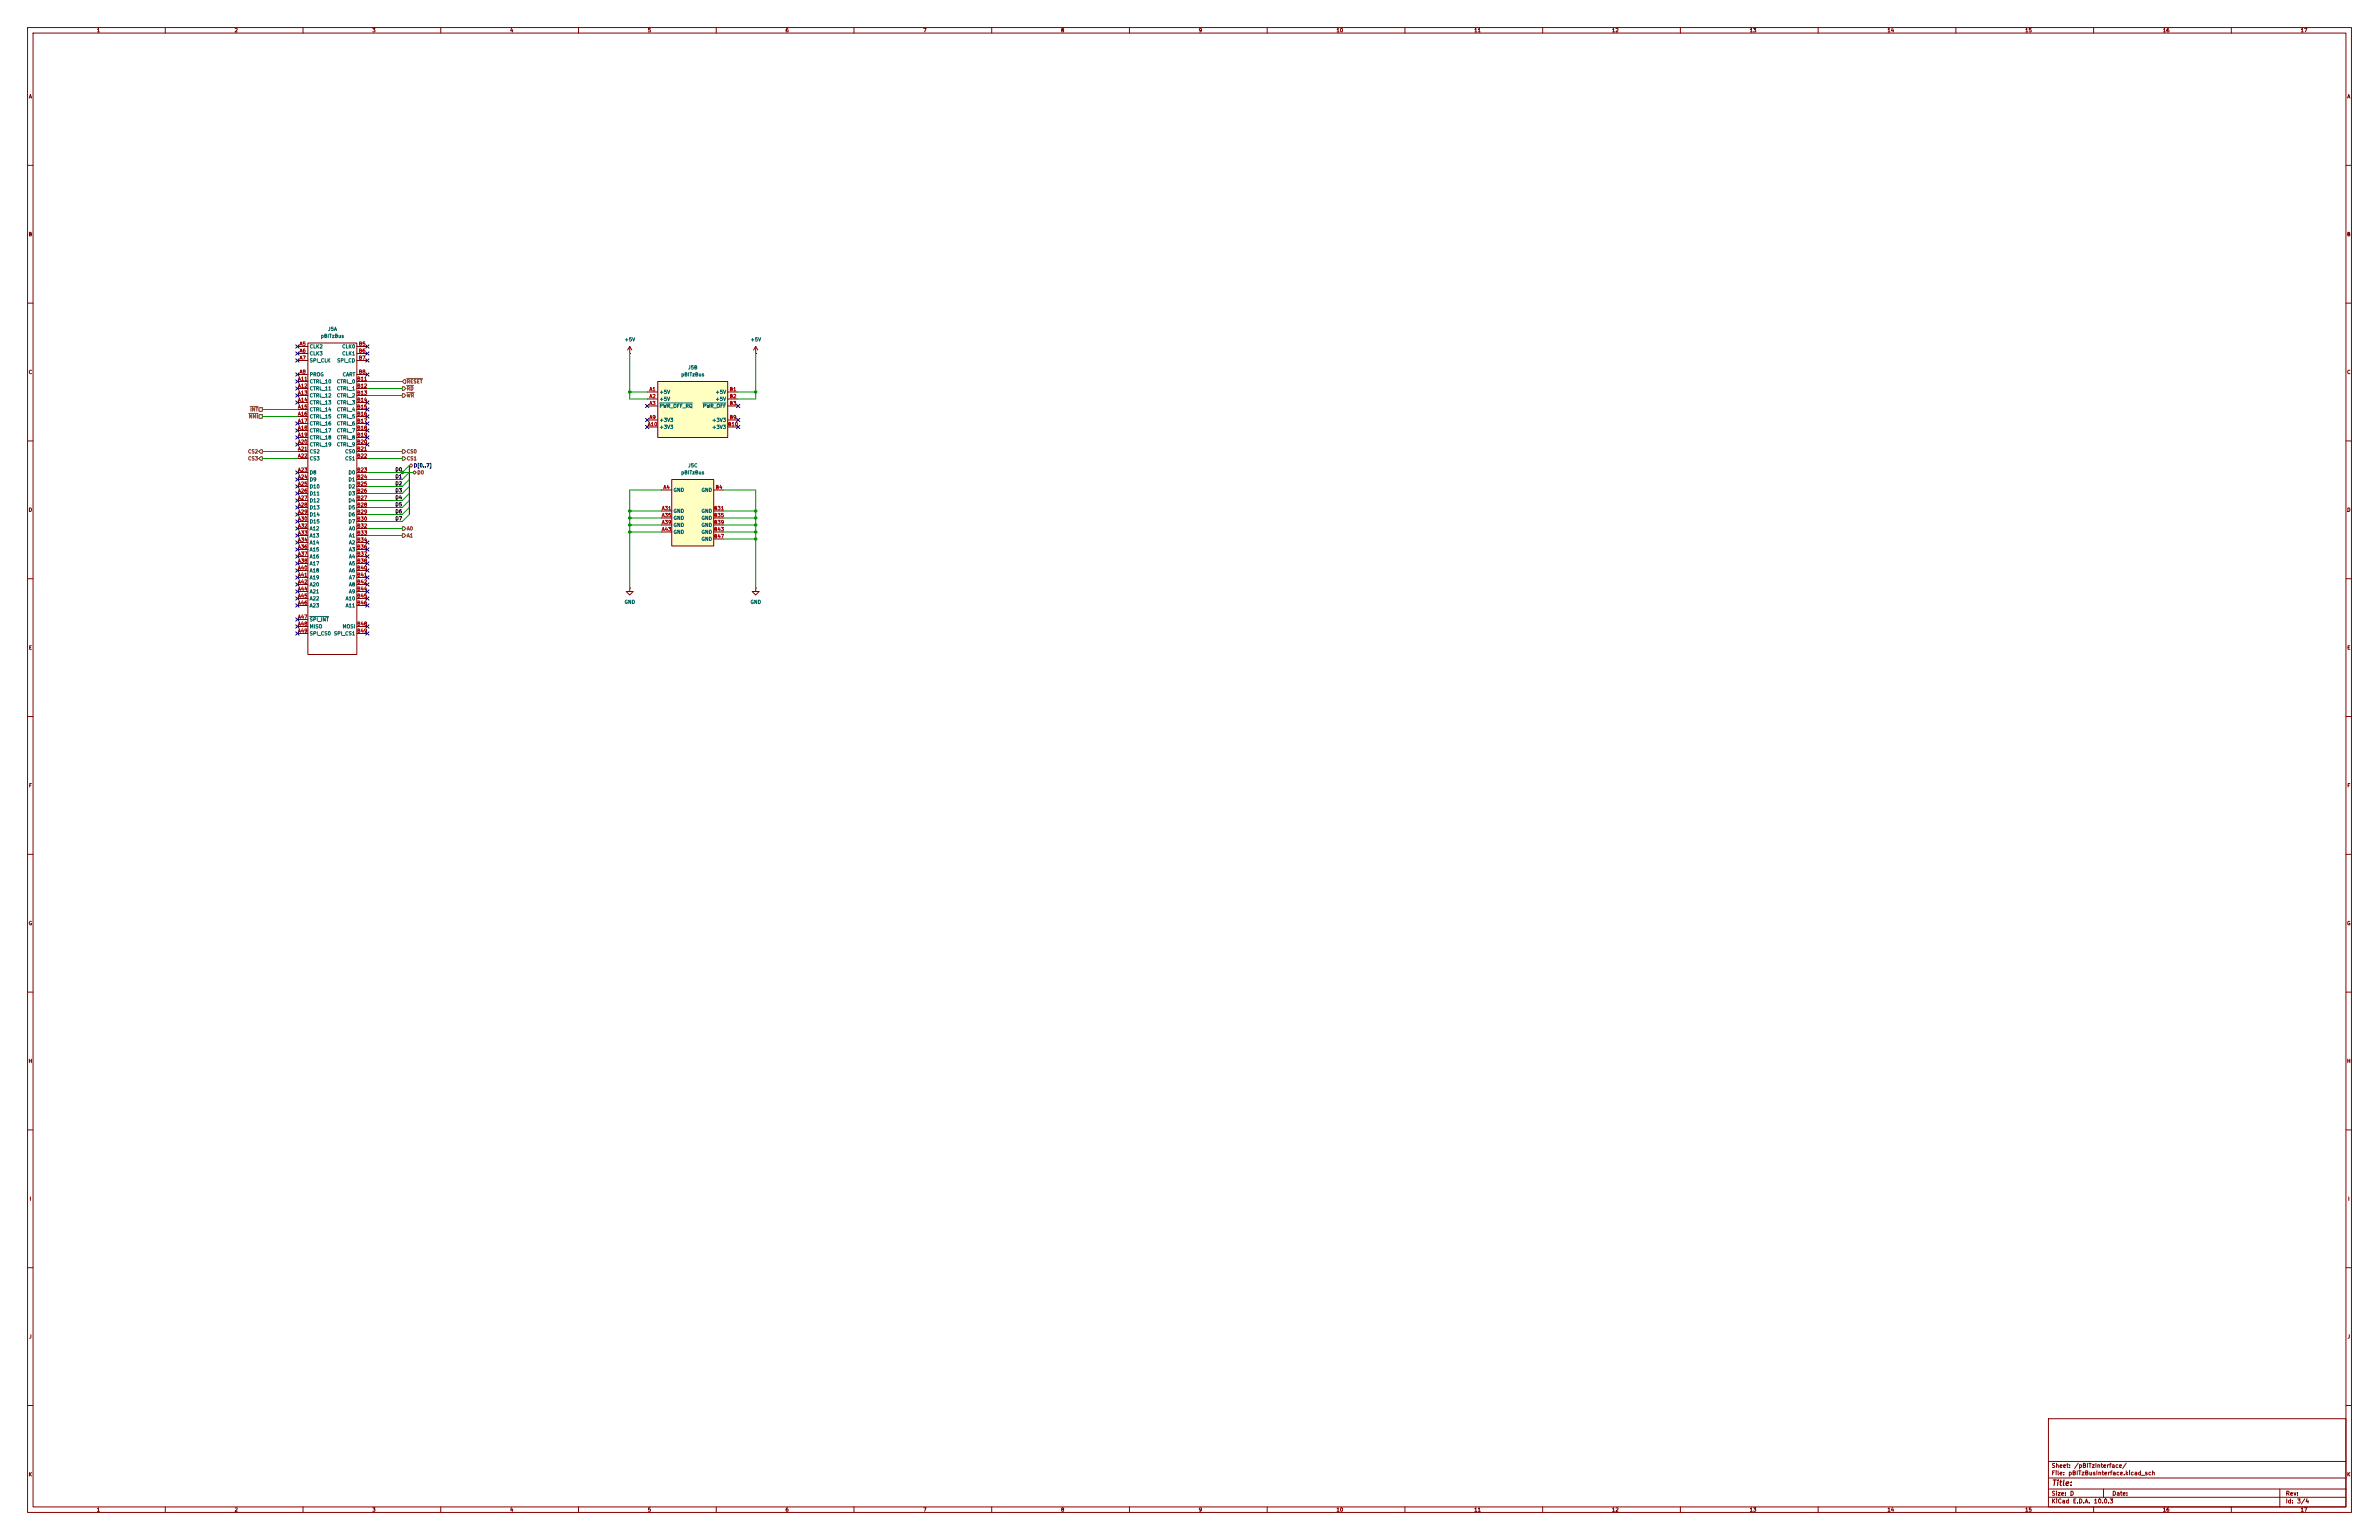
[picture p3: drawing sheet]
<svg xmlns="http://www.w3.org/2000/svg" width="864mm" height="559mm" viewBox="0 0 864 559" stroke-linecap="round" stroke-linejoin="round" font-family="sans-serif">
<defs><g id="words">
<text font-size="2" fill="#840000" x="744.6" y="539.6">Title:</text>
<g font-size="1.5" fill="#840000">
<text x="744.6" y="532.9">Sheet:</text>
<text x="752.8" y="532.9">/pBITzInterface/</text>
<text x="744.6" y="535.6">File:</text>
<text x="750.7" y="535.6">pBITzBusInterface.kicad_sch</text>
<text x="744.6" y="545.8">KiCad</text>
<text x="744.6" y="543">Size:</text>
<text x="751.3" y="543">D</text>
<text x="752.3" y="545.8">E.D.A.</text>
<text x="759.9" y="545.8">10.0.3</text>
<text x="766.6" y="543">Date:</text>
<text x="829.6" y="543">Rev:</text>
<text x="829.6" y="545.8">Id:</text>
<text x="833.7" y="545.8">3/4</text>
</g>
<g font-size="1.3" fill="#840000">
<text x="35" y="12">1</text>
<text x="85" y="12">2</text>
<text x="135" y="12">3</text>
<text x="185" y="12">4</text>
<text x="235" y="12">5</text>
<text x="285" y="12">6</text>
<text x="335" y="12">7</text>
<text x="385" y="12">8</text>
<text x="435" y="12">9</text>
<text x="485" y="12">10</text>
<text x="535" y="12">11</text>
<text x="585" y="12">12</text>
<text x="635" y="12">13</text>
<text x="685" y="12">14</text>
<text x="735" y="12">15</text>
<text x="785" y="12">16</text>
<text x="835" y="12">17</text>
<text x="10.3" y="36">A</text>
<text x="851.9" y="36">A</text>
<text x="10.3" y="86">B</text>
<text x="851.9" y="86">B</text>
<text x="10.3" y="136">C</text>
<text x="851.9" y="136">C</text>
<text x="10.3" y="186">D</text>
<text x="851.9" y="186">D</text>
<text x="10.3" y="236">E</text>
<text x="851.9" y="236">E</text>
<text x="10.3" y="286">F</text>
<text x="851.9" y="286">F</text>
<text x="10.3" y="336">G</text>
<text x="851.9" y="336">G</text>
<text x="10.2" y="386">H</text>
<text x="851.8" y="386">H</text>
<text x="10.6" y="436">I</text>
<text x="852.2" y="436">I</text>
<text x="10.4" y="486">J</text>
<text x="852" y="486">J</text>
<text x="10.3" y="536">K</text>
<text x="851.9" y="536">K</text>
<text x="35" y="548.8">1</text>
<text x="85" y="548.8">2</text>
<text x="135" y="548.8">3</text>
<text x="185" y="548.8">4</text>
<text x="235" y="548.8">5</text>
<text x="285" y="548.8">6</text>
<text x="335" y="548.8">7</text>
<text x="385" y="548.8">8</text>
<text x="435" y="548.8">9</text>
<text x="485" y="548.8">10</text>
<text x="535" y="548.8">11</text>
<text x="585" y="548.8">12</text>
<text x="635" y="548.8">13</text>
<text x="685" y="548.8">14</text>
<text x="735" y="548.8">15</text>
<text x="785" y="548.8">16</text>
<text x="835" y="548.8">17</text>
</g>
<g font-size="1.3" fill="#a90000">
<text x="108.6" y="125.7">A5</text>
<text x="130.1" y="125.7">B5</text>
<text x="108.6" y="128.2">A6</text>
<text x="108.6" y="130.8">A7</text>
<text x="130.1" y="128.2">B6</text>
<text x="130.1" y="130.8">B7</text>
<text x="108.6" y="135.9">A8</text>
<text x="130.1" y="135.9">B8</text>
<text x="108" y="138.4">A11</text>
<text x="108" y="140.9">A12</text>
<text x="108" y="143.5">A13</text>
<text x="129.5" y="138.4">B11</text>
<text x="129.5" y="140.9">B12</text>
<text x="129.5" y="143.5">B13</text>
<text x="235.6" y="142.2">A1</text>
<text x="264.7" y="142.2">B1</text>
<text x="108" y="146">A14</text>
<text x="108" y="148.6">A15</text>
<text x="129.5" y="146">B14</text>
<text x="129.5" y="148.6">B15</text>
<text x="235.6" y="144.8">A2</text>
<text x="235.6" y="147.3">A3</text>
<text x="264.7" y="144.8">B2</text>
<text x="264.7" y="147.3">B3</text>
<text x="108" y="151.1">A16</text>
<text x="108" y="153.6">A17</text>
<text x="129.5" y="151.1">B16</text>
<text x="129.5" y="153.6">B17</text>
<text x="235" y="154.9">A10</text>
<text x="235.6" y="152.4">A9</text>
<text x="264.1" y="154.9">B10</text>
<text x="264.7" y="152.4">B9</text>
<text x="108" y="156.2">A18</text>
<text x="108" y="158.7">A19</text>
<text x="108" y="161.3">A20</text>
<text x="129.5" y="156.2">B18</text>
<text x="129.5" y="158.7">B19</text>
<text x="129.5" y="161.3">B20</text>
<text x="108" y="163.8">A21</text>
<text x="108" y="166.3">A22</text>
<text x="129.5" y="163.8">B21</text>
<text x="129.5" y="166.3">B22</text>
<text x="108" y="171.4">A23</text>
<text x="108" y="174">A24</text>
<text x="129.5" y="171.4">B23</text>
<text x="129.5" y="174">B24</text>
<text x="108" y="176.5">A25</text>
<text x="108" y="179">A26</text>
<text x="129.5" y="176.5">B25</text>
<text x="129.5" y="179">B26</text>
<text x="240.7" y="177.8">A4</text>
<text x="259.6" y="177.8">B4</text>
<text x="108" y="181.6">A27</text>
<text x="108" y="184.1">A28</text>
<text x="129.5" y="181.6">B27</text>
<text x="129.5" y="184.1">B28</text>
<text x="240.1" y="185.4">A31</text>
<text x="259" y="185.4">B31</text>
<text x="108" y="186.7">A29</text>
<text x="108" y="189.2">A30</text>
<text x="108" y="191.7">A32</text>
<text x="129.5" y="186.7">B29</text>
<text x="129.5" y="189.2">B30</text>
<text x="129.5" y="191.7">B32</text>
<text x="240.1" y="187.9">A35</text>
<text x="240.1" y="190.5">A39</text>
<text x="259" y="187.9">B35</text>
<text x="259" y="190.5">B39</text>
<text x="108" y="194.3">A33</text>
<text x="108" y="196.8">A34</text>
<text x="129.5" y="194.3">B33</text>
<text x="129.5" y="196.8">B34</text>
<text x="240.1" y="193">A43</text>
<text x="259" y="193">B43</text>
<text x="259" y="195.6">B47</text>
<text x="108" y="199.4">A36</text>
<text x="108" y="201.9">A37</text>
<text x="129.5" y="199.4">B36</text>
<text x="129.5" y="201.9">B37</text>
<text x="108" y="204.4">A38</text>
<text x="108" y="207">A40</text>
<text x="108" y="209.5">A41</text>
<text x="129.5" y="204.4">B38</text>
<text x="129.5" y="207">B40</text>
<text x="129.5" y="209.5">B41</text>
<text x="108" y="212.1">A42</text>
<text x="108" y="214.6">A44</text>
<text x="129.5" y="212.1">B42</text>
<text x="129.5" y="214.6">B44</text>
<text x="108" y="217.1">A45</text>
<text x="108" y="219.7">A46</text>
<text x="129.5" y="217.1">B45</text>
<text x="129.5" y="219.7">B46</text>
<text x="108" y="224.8">A47</text>
<text x="108" y="227.3">A48</text>
<text x="129.5" y="227.3">B48</text>
<text x="108" y="229.8">A49</text>
<text x="129.5" y="229.8">B49</text>
</g>
<g font-size="1.3" fill="#006464">
<text x="116.3" y="122.9">pBITzBus</text>
<text x="118.9" y="120.4">J5A</text>
<text x="226.6" y="124.2">+5V</text>
<text x="272.3" y="124.2">+5V</text>
<text x="112.3" y="126.7">CLK2</text>
<text x="112.3" y="129.2">CLK3</text>
<text x="112.3" y="131.8">SPI_CLK</text>
<text x="122.2" y="131.8">SPI_CD</text>
<text x="124.1" y="126.7">CLK0</text>
<text x="124.1" y="129.2">CLK1</text>
<text x="112.3" y="136.9">PROG</text>
<text x="124.2" y="136.9">CART</text>
<text x="247.1" y="136.9">pBITzBus</text>
<text x="249.6" y="134.3">J5B</text>
<text x="112.3" y="139.4">CTRL_10</text>
<text x="112.3" y="141.9">CTRL_11</text>
<text x="122.1" y="139.4">CTRL_0</text>
<text x="122.1" y="141.9">CTRL_1</text>
<text x="239.3" y="143.2">+5V</text>
<text x="259.6" y="143.2">+5V</text>
<text x="112.3" y="144.5">CTRL_12</text>
<text x="112.3" y="147">CTRL_13</text>
<text x="112.3" y="149.6">CTRL_14</text>
<text x="122.1" y="144.5">CTRL_2</text>
<text x="122.1" y="147">CTRL_3</text>
<text x="122.1" y="149.6">CTRL_4</text>
<text x="239.3" y="145.8">+5V</text>
<text x="239.3" y="148.3">PWR_OFF_RQ</text>
<text x="255" y="148.3">PWR_OFF</text>
<text x="259.6" y="145.8">+5V</text>
<text x="112.3" y="152.1">CTRL_15</text>
<text x="112.3" y="154.6">CTRL_16</text>
<text x="122.1" y="152.1">CTRL_5</text>
<text x="122.1" y="154.6">CTRL_6</text>
<text x="239.3" y="153.4">+3V3</text>
<text x="239.3" y="155.9">+3V3</text>
<text x="258.4" y="153.4">+3V3</text>
<text x="258.4" y="155.9">+3V3</text>
<text x="112.3" y="157.2">CTRL_17</text>
<text x="112.3" y="159.7">CTRL_18</text>
<text x="122.1" y="157.2">CTRL_7</text>
<text x="122.1" y="159.7">CTRL_8</text>
<text x="112.3" y="162.3">CTRL_19</text>
<text x="112.3" y="164.8">CS2</text>
<text x="112.3" y="167.3">CS3</text>
<text x="122.1" y="162.3">CTRL_9</text>
<text x="125.1" y="164.8">CS0</text>
<text x="125.1" y="167.3">CS1</text>
<text x="112.3" y="172.4">D8</text>
<text x="126.3" y="172.4">D0</text>
<text x="247.1" y="172.4">pBITzBus</text>
<text x="249.6" y="169.9">J5C</text>
<text x="112.3" y="175">D9</text>
<text x="112.3" y="177.5">D10</text>
<text x="126.3" y="175">D1</text>
<text x="126.3" y="177.5">D2</text>
<text x="244.3" y="178.8">GND</text>
<text x="254.5" y="178.8">GND</text>
<text x="112.3" y="180">D11</text>
<text x="112.3" y="182.6">D12</text>
<text x="112.3" y="185.1">D13</text>
<text x="126.3" y="180">D3</text>
<text x="126.3" y="182.6">D4</text>
<text x="126.3" y="185.1">D5</text>
<text x="112.3" y="187.7">D14</text>
<text x="112.3" y="190.2">D15</text>
<text x="126.3" y="187.7">D6</text>
<text x="126.3" y="190.2">D7</text>
<text x="244.3" y="186.4">GND</text>
<text x="244.3" y="188.9">GND</text>
<text x="244.3" y="191.5">GND</text>
<text x="254.5" y="186.4">GND</text>
<text x="254.5" y="188.9">GND</text>
<text x="254.5" y="191.5">GND</text>
<text x="112.3" y="192.7">A12</text>
<text x="112.3" y="195.3">A13</text>
<text x="112.3" y="197.8">A14</text>
<text x="126.5" y="192.7">A0</text>
<text x="126.5" y="195.3">A1</text>
<text x="126.5" y="197.8">A2</text>
<text x="244.3" y="194">GND</text>
<text x="254.5" y="194">GND</text>
<text x="254.5" y="196.6">GND</text>
<text x="112.3" y="200.4">A15</text>
<text x="112.3" y="202.9">A16</text>
<text x="126.5" y="200.4">A3</text>
<text x="126.5" y="202.9">A4</text>
<text x="112.3" y="205.4">A17</text>
<text x="112.3" y="208">A18</text>
<text x="126.5" y="205.4">A5</text>
<text x="126.5" y="208">A6</text>
<text x="112.3" y="210.5">A19</text>
<text x="112.3" y="213.1">A20</text>
<text x="112.3" y="215.6">A21</text>
<text x="126.5" y="210.5">A7</text>
<text x="126.5" y="213.1">A8</text>
<text x="126.5" y="215.6">A9</text>
<text x="112.3" y="218.1">A22</text>
<text x="112.3" y="220.7">A23</text>
<text x="125.3" y="218.1">A10</text>
<text x="125.3" y="220.7">A11</text>
<text x="226.6" y="219.4">GND</text>
<text x="272.3" y="219.4">GND</text>
<text x="112.3" y="225.8">SPI_INT</text>
<text x="112.3" y="228.3">MISO</text>
<text x="112.3" y="230.8">SPI_CS0 SPI_CS1</text>
<text x="124.2" y="228.3">MOSI</text>
</g>
<g font-size="1.3" fill="#725600">
<text x="147.5" y="141.9">RD</text>
<text x="147.5" y="139.4">RESET</text>
<text x="90.7" y="149.6">INT</text>
<text x="147.5" y="144.5">WR</text>
<text x="90.2" y="152.1">NMI</text>
<text x="89.9" y="164.8">CS2</text>
<text x="89.9" y="167.3">CS3</text>
<text x="147.5" y="167.3">CS1</text>
<text x="147.5" y="164.8">CS0</text>
<text x="151.3" y="172.4">D0</text>
<text x="147.5" y="195.3">A1</text>
<text x="147.5" y="192.7">A0</text>
</g>
<g font-size="1.3" fill="#0f0f0f">
<text x="143.4" y="173.9">D1</text>
<text x="143.4" y="171.3">D0</text>
<text x="143.4" y="178.9">D3</text>
<text x="143.4" y="176.4">D2</text>
<text x="143.4" y="181.5">D4</text>
<text x="143.4" y="184">D5</text>
<text x="143.4" y="189.1">D7</text>
<text x="143.4" y="186.6">D6</text>
</g>
<text font-size="1.3" fill="#000084" x="150.1" y="169.9">D[0..7]</text>
</g></defs>
<g fill="none" stroke="#840000" stroke-width=".36">
<path d="M10 10h843.6v538.8h-843.6zM12 12h839.6v534.8h-839.6zM60 10v2M110 10v2M160 10v2M210 10v2M260 10v2M310 10v2M360 10v2M410 10v2M460 10v2M510 10v2"/>
<path d="M560 10v2M610 10v2M660 10v2M710 10v2M760 10v2M810 10v2M10 60h2M851.6 60h2M10 110h2M851.6 110h2M274.3 128.3h.1M274.3 125.7l-.7 1.3"/>
<path d="M274.3 125.7l.8 1.3M274.3 125.7v2.6M10 160h2M851.6 160h2M10 210h2M228.6 213.4v1.2h1.3l-1.3 1.3-1.3-1.3h1.3M228.6 213.4h.1M274.3 213.4v1.2h1.3l-1.3 1.3-1.3-1.3h1.3M274.3 213.4h.1M851.6 210h2M10 260h2M851.6 260h2"/>
<path d="M10 310h2M851.6 310h2M10 360h2M851.6 360h2M10 410h2M851.6 410h2M10 460h2M851.6 460h2M10 510h2M743.6 514.8h108v32h-108zM851.6 510h2M743.6 536.3h108"/>
<path d="M743.6 530.3h108M60 546.8v2M110 546.8v2M160 546.8v2M210 546.8v2M260 546.8v2M310 546.8v2M360 546.8v2M410 546.8v2M460 546.8v2M510 546.8v2M560 546.8v2"/>
<path d="M610 546.8v2M660 546.8v2M710 546.8v2M743.6 543.3h108M743.6 540.3h108M760 546.8v2M763.6 540.3v3M810 546.8v2M827.6 540.3v6.5"/>
</g>
<path d="M243.8 174h15.3v24.1h-15.3z" fill="#ffffc2"/>
<g fill="none" stroke="#840000" stroke-width=".36">
<path d="M107.9 125.7h3.9M107.9 128.3h3.9M107.9 130.8h3.9M107.9 135.9h3.9M107.9 138.4h3.9M111.8 124.5h17.7v113h-17.7zM129.5 125.7h3.8M129.5 128.3h3.8M129.5 130.8h3.8M129.5 135.9h3.8M129.5 138.4h3.8M228.6 128.3h.1"/>
<path d="M228.6 125.7l-.8 1.3M228.6 125.7l.8 1.3M228.6 125.7v2.6M107.9 141h3.9M107.9 143.5h3.9M107.9 146.1h3.9M107.9 148.6h3.9M107.9 151.1h3.9M107.9 153.7h3.9M107.9 156.2h3.9M107.9 158.8h3.9M129.5 141h3.8"/>
<path d="M129.5 143.5h3.8M129.5 146.1h3.8M129.5 148.6h3.8M129.5 151.1h3.8M129.5 153.7h3.8M129.5 156.2h3.8M129.5 158.8h3.8M107.9 161.3h3.9M107.9 163.8h3.9M107.9 166.4h3.9M107.9 171.5h3.9M107.9 174h3.9"/>
<path d="M107.9 176.5h3.9M107.9 179.1h3.9M129.5 161.3h3.8M129.5 163.8h3.8M129.5 166.4h3.8M129.5 171.5h3.8M129.5 174h3.8M129.5 176.5h3.8M129.5 179.1h3.8M240 177.8h3.8M243.8 174h15.3v24.1h-15.3zM259.1 177.8h3.8"/>
<path d="M107.9 181.6h3.9M107.9 184.2h3.9M107.9 186.7h3.9M107.9 189.2h3.9M107.9 191.8h3.9M107.9 194.3h3.9M107.9 196.9h3.9M107.9 199.4h3.9M129.5 181.6h3.8M129.5 184.2h3.8M129.5 186.7h3.8M129.5 189.2h3.8"/>
<path d="M129.5 191.8h3.8M129.5 194.3h3.8M129.5 196.9h3.8M129.5 199.4h3.8M240 185.4h3.8M240 188h3.8M240 190.5h3.8M240 193h3.8M259.1 185.4h3.8M259.1 188h3.8M259.1 190.5h3.8M259.1 193h3.8"/>
<path d="M259.1 195.6h3.8M107.9 201.9h3.9M107.9 204.5h3.9M107.9 207h3.9M107.9 209.6h3.9M107.9 212.1h3.9M107.9 214.6h3.9M107.9 217.2h3.9M107.9 219.7h3.9M129.5 201.9h3.8M129.5 204.5h3.8M129.5 207h3.8"/>
<path d="M129.5 209.6h3.8M129.5 212.1h3.8M129.5 214.6h3.8M129.5 217.2h3.8M129.5 219.7h3.8M107.9 224.8h3.9M107.9 227.3h3.9M107.9 229.9h3.9M129.5 227.3h3.8M129.5 229.9h3.8"/>
</g>
<path d="M112.4 223.7h6.9" fill="none" stroke="#006464" stroke-width=".36"/>
<path d="M238.8 138.4h25.4v20.4h-25.4z" fill="#ffffc2"/>
<path d="M238.8 138.4h25.4v20.4h-25.4zM234.9 142.2h3.9M234.9 144.8h3.9M234.9 147.3h3.9M234.9 152.4h3.9M234.9 154.9h3.9M264.2 142.2h3.8M264.2 144.8h3.8M264.2 147.3h3.8M264.2 152.4h3.8M264.2 154.9h3.8" fill="none" stroke="#840000" stroke-width=".36"/>
<path d="M239.4 146.2h12M255.1 146.2h8.4" fill="none" stroke="#006464" stroke-width=".36"/>
<g fill="none" stroke="#725600" stroke-width=".36">
<path d="M146.7 137.8h.6v1.3h-.6l-.7-.7zM147.6 139.9h2.5M147.6 137.3h5.7M90.3 150h3.4M90.8 147.5h2.9M94 148h1.2v1.2h-1.2zM94 150.5h1.2v1.3h-1.2zM146 140.3h.7l.6 .7-.6 .6h-.7zM146 142.9h.7l.6 .6-.6 .6h-.7zM147.6 142.4h2.7M94.6 163.2h.6v1.3h-.6l-.6-.7zM94.6 165.7h.6v1.3h-.6l-.6-.6z"/>
<path d="M146 165.7h.7l.6 .7-.6 .6h-.7zM146 163.2h.7l.6 .6-.6 .7h-.7zM148.6 168.9l.6-.6 .7 .6-.7 .6zM149.9 171.5l.6-.7 .6 .7-.6 .6zM146 193.7h.7l.6 .6-.6 .6h-.7zM146 191.1h.7l.6 .7-.6 .6h-.7z"/>
</g>
<g fill="none" stroke="#000084" stroke-width=".36">
<path d="M107.3 137.8l1.3 1.2M107.3 130.2l1.3 1.2M107.3 125.1l1.3 1.2M107.3 127.7l1.3 1.2M107.3 135.3l1.3 1.2M108.6 137.8l-1.3 1.2M108.6 130.2l-1.3 1.2M108.6 125.1l-1.3 1.2M108.6 127.7l-1.3 1.2M108.6 135.3l-1.3 1.2M132.7 135.3l1.3 1.2M132.7 125.1l1.3 1.2"/>
<path d="M132.7 130.2l1.3 1.2M132.7 127.7l1.3 1.2M134 135.3l-1.3 1.2M134 130.2l-1.3 1.2M134 127.7l-1.3 1.2M134 125.1l-1.3 1.2M107.3 145.4l1.3 1.3M107.3 158.1l1.3 1.3M107.3 155.6l1.3 1.2M107.3 153.1l1.3 1.2M107.3 142.9l1.3 1.2M107.3 140.4l1.3 1.2"/>
<path d="M108.6 145.4l-1.3 1.3M108.6 158.1l-1.3 1.3M108.6 155.6l-1.3 1.2M108.6 153.1l-1.3 1.2M108.6 142.9l-1.3 1.2M108.6 140.4l-1.3 1.2M132.7 155.6l1.3 1.2M132.7 153.1l1.3 1.2M132.7 145.4l1.3 1.3M132.7 148l1.3 1.2M132.7 158.1l1.3 1.3M132.7 150.5l1.3 1.2"/>
<path d="M134 155.6l-1.3 1.2M134 158.1l-1.3 1.3M134 153.1l-1.3 1.2M134 145.4l-1.3 1.3M134 148l-1.3 1.2M134 150.5l-1.3 1.2M234.3 146.7l1.3 1.2M234.3 154.3l1.3 1.2M234.3 151.8l1.3 1.2M235.6 146.7l-1.3 1.2M235.6 154.3l-1.3 1.2M235.6 151.8l-1.3 1.2"/>
<path d="M267.4 146.7l1.2 1.2M267.4 154.3l1.2 1.2M267.4 151.8l1.2 1.2M268.6 146.7l-1.2 1.2M268.6 154.3l-1.2 1.2M268.6 151.8l-1.2 1.2M107.3 178.5l1.3 1.2M107.3 175.9l1.3 1.2M107.3 160.7l1.3 1.2M107.3 170.8l1.3 1.3M107.3 173.4l1.3 1.2M108.6 160.7l-1.3 1.2"/>
<path d="M108.6 178.5l-1.3 1.2M108.6 175.9l-1.3 1.2M108.6 170.8l-1.3 1.3M108.6 173.4l-1.3 1.2M132.7 160.7l1.3 1.2M134 160.7l-1.3 1.2M148.6 168.9v17.8M107.3 196.2l1.3 1.3M107.3 193.7l1.3 1.2M107.3 191.2l1.3 1.2M107.3 188.6l1.3 1.2M107.3 183.5l1.3 1.3"/>
<path d="M107.3 198.8l1.3 1.2M107.3 186.1l1.3 1.2M107.3 181l1.3 1.2M108.6 196.2l-1.3 1.3M108.6 193.7l-1.3 1.2M108.6 191.2l-1.3 1.2M108.6 188.6l-1.3 1.2M108.6 198.8l-1.3 1.2M108.6 181l-1.3 1.2M108.6 183.5l-1.3 1.3M108.6 186.1l-1.3 1.2M132.7 196.2l1.3 1.3"/>
<path d="M132.7 198.8l1.3 1.2M134 198.8l-1.3 1.2M134 196.2l-1.3 1.3M107.3 214l1.3 1.2M107.3 211.5l1.3 1.2M107.3 216.6l1.3 1.2M107.3 206.4l1.3 1.2M107.3 201.3l1.3 1.2M107.3 203.9l1.3 1.2M107.3 219.1l1.3 1.2M107.3 208.9l1.3 1.3M108.6 214l-1.3 1.2"/>
<path d="M108.6 211.5l-1.3 1.2M108.6 216.6l-1.3 1.2M108.6 206.4l-1.3 1.2M108.6 201.3l-1.3 1.2M108.6 203.9l-1.3 1.2M108.6 219.1l-1.3 1.2M108.6 208.9l-1.3 1.3M132.7 214l1.3 1.2M132.7 208.9l1.3 1.3M132.7 211.5l1.3 1.2M132.7 201.3l1.3 1.2M132.7 216.6l1.3 1.2"/>
<path d="M132.7 206.4l1.3 1.2M132.7 219.1l1.3 1.2M132.7 203.9l1.3 1.2M134 203.9l-1.3 1.2M134 201.3l-1.3 1.2M134 208.9l-1.3 1.3M134 211.5l-1.3 1.2M134 216.6l-1.3 1.2M134 206.4l-1.3 1.2M134 214l-1.3 1.2M134 219.1l-1.3 1.2M107.3 224.2l1.3 1.2"/>
<path d="M107.3 229.3l1.3 1.2M107.3 226.7l1.3 1.2M108.6 224.2l-1.3 1.2M108.6 229.3l-1.3 1.2M108.6 226.7l-1.3 1.2M132.7 226.7l1.3 1.2M132.7 229.3l1.3 1.2M134 226.7l-1.3 1.2M134 229.3l-1.3 1.2"/>
</g>
<g fill="none" stroke="#009600" stroke-width=".36">
<path d="M133.3 138.4h12.7M228.6 128.3v16.5h6.3M274.3 128.3v16.5h-6.3M95.2 151.1h12.7M95.2 148.6h12.7M133.3 143.5h12.7M133.3 141h12.7M228.6 142.2h6.3M268 142.2h6.3M95.2 166.4h12.7M95.2 163.8h12.7M133.3 171.5h16.6"/>
<path d="M133.3 166.4h12.7M133.3 163.8h12.7M148.6 174l-2.6 2.5h-12.7M148.6 176.5l-2.6 2.6h-12.7M148.6 171.5l-2.6 2.5h-12.7M148.6 179.1l-2.6 2.5h-12.7M148.6 168.9l-2.6 2.6M240 177.8h-11.4v35.6M262.9 177.8h11.4v35.6M133.3 194.3h12.7M133.3 191.8h12.7M148.6 181.6l-2.6 2.6h-12.7"/>
<path d="M148.6 186.7l-2.6 2.5h-12.7M148.6 184.2l-2.6 2.5h-12.7M228.6 193h11.4M228.6 185.4h11.4M228.6 190.5h11.4M228.6 188h11.4M262.9 193h11.4M262.9 185.4h11.4M262.9 190.5h11.4M262.9 188h11.4M262.9 195.6h11.4"/>
</g>
<g fill="#009600" stroke="#009600" stroke-width=".36">
<circle cx="274.3" cy="190.5" r=".46"/>
<circle cx="274.3" cy="195.6" r=".46"/>
<circle cx="274.3" cy="188" r=".46"/>
<circle cx="274.3" cy="193" r=".46"/>
<circle cx="228.6" cy="190.5" r=".46"/>
<circle cx="228.6" cy="188" r=".46"/>
<circle cx="228.6" cy="193" r=".46"/>
<circle cx="228.6" cy="185.4" r=".46"/>
<circle cx="146" cy="171.5" r=".46"/>
<circle cx="228.6" cy="142.2" r=".46"/>
<circle cx="274.3" cy="185.4" r=".46"/>
<circle cx="274.3" cy="142.2" r=".46"/>
</g>
<use href="#words"/>
</svg>
